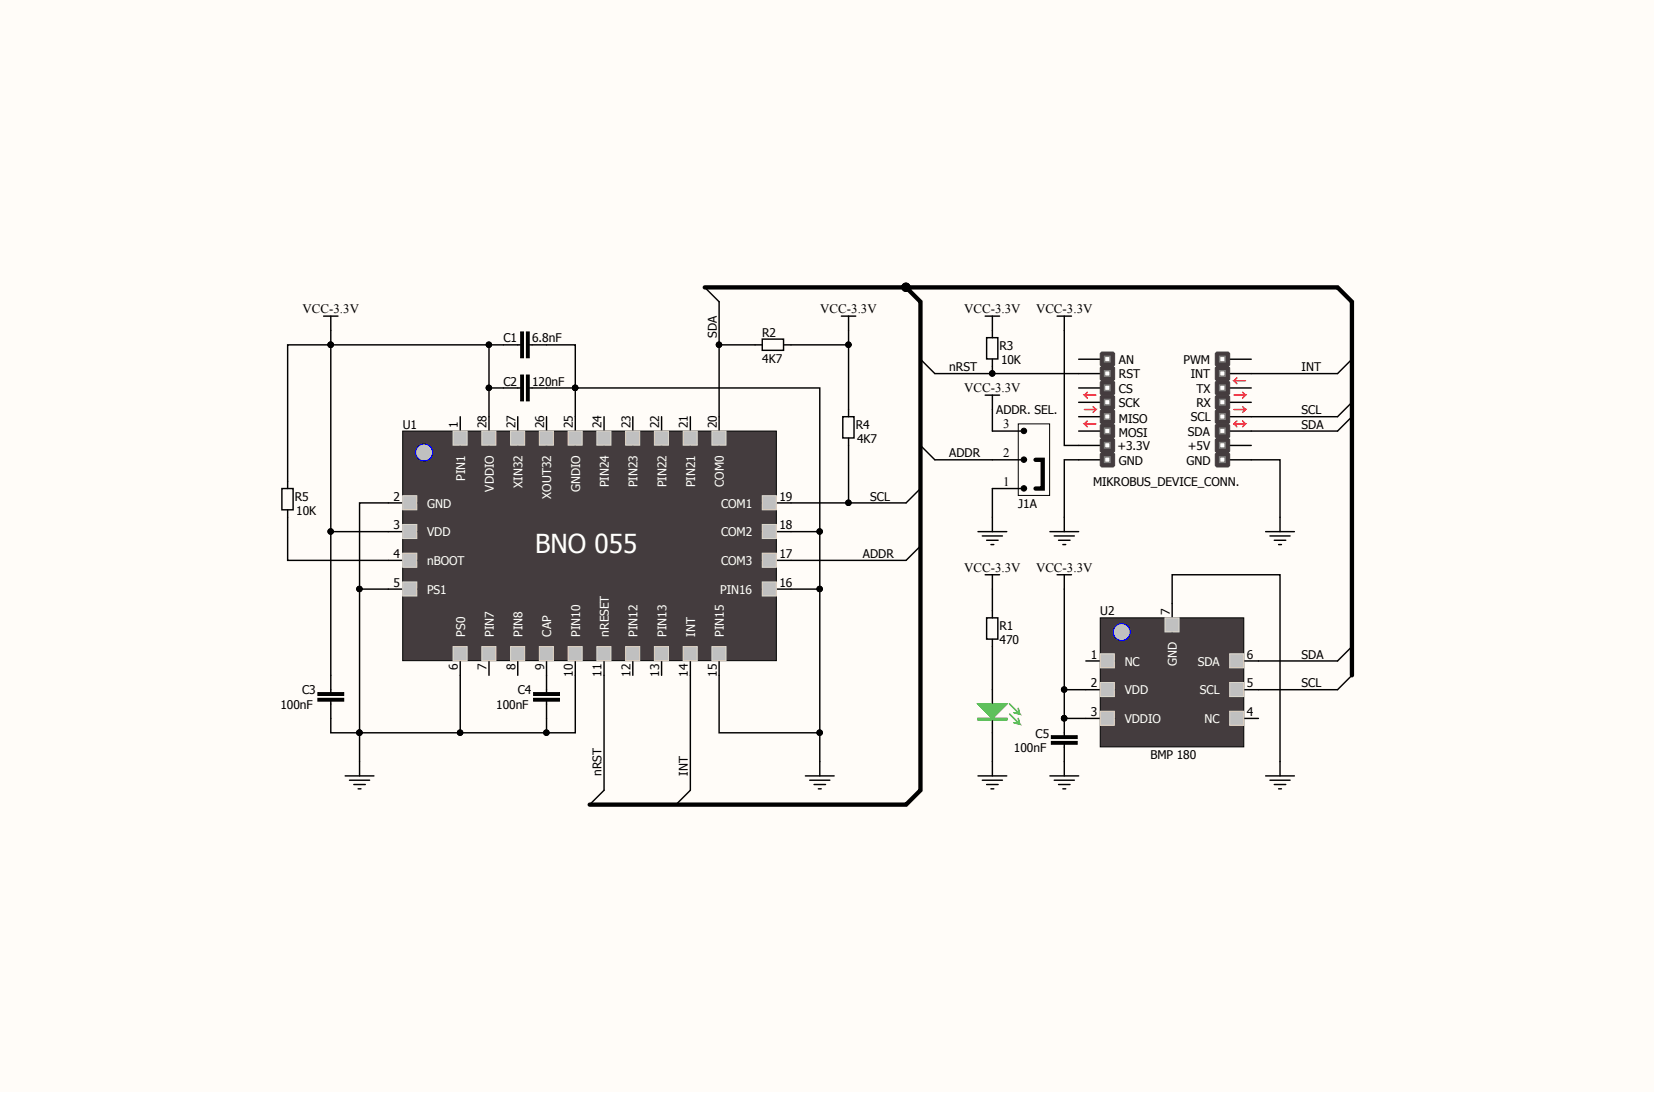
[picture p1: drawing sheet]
<svg xmlns="http://www.w3.org/2000/svg" width="292mm" height="193mm" viewBox="0 0 292 193" stroke-linecap="round" stroke-linejoin="round" font-family="sans-serif">
<defs><g id="words">
<text font-size="4.6" fill="#fff" x="94.4" y="97.6">BNO 055</text>
<g font-size="2.3">
<text x="53.4" y="55.3">VCC-3.3V</text>
<text x="144.7" y="55.3">VCC-3.3V</text>
<text x="170.1" y="55.3">VCC-3.3V</text>
<text x="182.7" y="55.3">VCC-3.3V</text>
<text x="170.1" y="69.2">VCC-3.3V</text>
<text x="176.9" y="75.5">3</text>
<text x="176.9" y="80.6">2</text>
<text x="176.9" y="85.7">1</text>
<text x="170.1" y="100.9">VCC-3.3V</text>
<text x="182.7" y="100.9">VCC-3.3V</text>
</g>
<g font-size="2.1">
<text x="126.4" y="59.6" transform="rotate(-90 126.4 59.6)">SDA</text>
<text x="134.5" y="59.4">R2</text>
<text x="88.8" y="60.4">C1</text>
<text x="93.9" y="60.4">6.8nF</text>
<text x="134.5" y="64">4K7</text>
<text x="167.4" y="65.5">nRST</text>
<text x="176.3" y="61.7">R3</text>
<text x="176.6" y="64.2">10K</text>
<text x="197.4" y="64.2">AN</text>
<text x="208.8" y="64.2">PWM</text>
<text x="229.6" y="65.5">INT</text>
<text x="88.8" y="68">C2</text>
<text x="93.9" y="68">120nF</text>
<text x="197.4" y="66.7">RST</text>
<text x="197.4" y="69.3">CS</text>
<text x="197.4" y="71.8">SCK</text>
<text x="210.1" y="66.7">INT</text>
<text x="211" y="71.8">RX</text>
<text x="211.1" y="69.3">TX</text>
<text x="71" y="75.6">U1</text>
<text x="80.8" y="75.5" transform="rotate(-90 80.8 75.5)">1</text>
<text x="85.8" y="75.5" transform="rotate(-90 85.8 75.5)">28</text>
<text x="90.9" y="75.5" transform="rotate(-90 90.9 75.5)">27</text>
<text x="96" y="75.5" transform="rotate(-90 96 75.5)">26</text>
<text x="101.1" y="75.5" transform="rotate(-90 101.1 75.5)">25</text>
<text x="106.1" y="75.5" transform="rotate(-90 106.1 75.5)">24</text>
<text x="111.2" y="75.5" transform="rotate(-90 111.2 75.5)">23</text>
<text x="116.3" y="75.5" transform="rotate(-90 116.3 75.5)">22</text>
<text x="121.3" y="75.5" transform="rotate(-90 121.3 75.5)">21</text>
<text x="126.4" y="75.5" transform="rotate(-90 126.4 75.5)">20</text>
<text x="150.9" y="75.6">R4</text>
<text x="175.7" y="73.1">ADDR. SEL.</text>
<text x="197.4" y="77.1">MOSI</text>
<text x="197.4" y="74.6">MISO</text>
<text x="209.5" y="76.9">SDA</text>
<text x="210.1" y="74.3">SCL</text>
<text x="229.6" y="73.1">SCL</text>
<text x="229.6" y="75.6">SDA</text>
<text x="151.2" y="78.1">4K7</text>
<text x="167.4" y="80.7">ADDR</text>
<text x="197.1" y="79.4">+3.3V</text>
<text x="197.4" y="81.9">GND</text>
<text x="209.3" y="81.9">GND</text>
<text x="209.5" y="79.4">+5V</text>
<text x="52" y="88.3">R5</text>
<text x="69.4" y="88.3">2</text>
<text x="137.5" y="88.3">19</text>
<text x="153.5" y="88.3">SCL</text>
<text x="179.6" y="89.6">J1A</text>
<text x="192.8" y="85.8">MIKROBUS_DEVICE_CONN.</text>
<text x="52.3" y="90.8">10K</text>
<text x="69.4" y="93.4">3</text>
<text x="137.5" y="93.4">18</text>
<text x="69.4" y="98.4">4</text>
<text x="137.5" y="98.4">17</text>
<text x="152.2" y="98.4">ADDR</text>
<text x="69.4" y="103.5">5</text>
<text x="137.5" y="103.5">16</text>
<text x="176.3" y="111.1">R1</text>
<text x="176.3" y="113.6">470</text>
<text x="194.1" y="108.6">U2</text>
<text x="206.3" y="108.5" transform="rotate(-90 206.3 108.5)">7</text>
<text x="80.8" y="118.2" transform="rotate(-90 80.8 118.2)">6</text>
<text x="85.8" y="118.2" transform="rotate(-90 85.8 118.2)">7</text>
<text x="90.9" y="118.2" transform="rotate(-90 90.9 118.2)">8</text>
<text x="96" y="118.2" transform="rotate(-90 96 118.2)">9</text>
<text x="101.1" y="119.4" transform="rotate(-90 101.1 119.4)">10</text>
<text x="106.1" y="119.4" transform="rotate(-90 106.1 119.4)">11</text>
<text x="111.2" y="119.4" transform="rotate(-90 111.2 119.4)">12</text>
<text x="116.3" y="119.4" transform="rotate(-90 116.3 119.4)">13</text>
<text x="121.3" y="119.4" transform="rotate(-90 121.3 119.4)">14</text>
<text x="126.4" y="119.4" transform="rotate(-90 126.4 119.4)">15</text>
<text x="192.4" y="116.2">1</text>
<text x="219.9" y="116.2">6</text>
<text x="229.6" y="116.2">SDA</text>
<text x="49.5" y="125">100nF</text>
<text x="53.3" y="122.5">C3</text>
<text x="87.5" y="125">100nF</text>
<text x="91.3" y="122.5">C4</text>
<text x="192.4" y="121.2">2</text>
<text x="219.9" y="121.2">5</text>
<text x="229.6" y="121.2">SCL</text>
<text x="182.7" y="130.1">C5</text>
<text x="192.4" y="126.3">3</text>
<text x="219.9" y="126.3">4</text>
<text x="106.1" y="136.9" transform="rotate(-90 106.1 136.9)">nRST</text>
<text x="121.3" y="136.9" transform="rotate(-90 121.3 136.9)">INT</text>
<text x="178.8" y="132.6">100nF</text>
<text x="202.9" y="133.9">BMP 180</text>
</g>
<g font-size="2.1" fill="#fff">
<text x="75.3" y="89.6">GND</text>
<text x="82" y="84.8" transform="rotate(-90 82 84.8)">PIN1</text>
<text x="87.1" y="86.7" transform="rotate(-90 87.1 86.7)">VDDIO</text>
<text x="92.2" y="86" transform="rotate(-90 92.2 86)">XIN32</text>
<text x="97.2" y="87.9" transform="rotate(-90 97.2 87.9)">XOUT32</text>
<text x="102.3" y="86.8" transform="rotate(-90 102.3 86.8)">GNDIO</text>
<text x="107.4" y="86" transform="rotate(-90 107.4 86)">PIN24</text>
<text x="112.5" y="86" transform="rotate(-90 112.5 86)">PIN23</text>
<text x="117.5" y="86" transform="rotate(-90 117.5 86)">PIN22</text>
<text x="122.6" y="86" transform="rotate(-90 122.6 86)">PIN21</text>
<text x="127.2" y="89.6">COM1</text>
<text x="127.7" y="85.8" transform="rotate(-90 127.7 85.8)">COM0</text>
<text x="75.3" y="94.6">VDD</text>
<text x="127.2" y="94.6">COM2</text>
<text x="75.3" y="99.7">nBOOT</text>
<text x="127.2" y="99.7">COM3</text>
<text x="75.3" y="104.8">PS1</text>
<text x="127.1" y="104.8">PIN16</text>
<text x="82" y="112.3" transform="rotate(-90 82 112.3)">PS0</text>
<text x="87.1" y="112.3" transform="rotate(-90 87.1 112.3)">PIN7</text>
<text x="92.2" y="112.3" transform="rotate(-90 92.2 112.3)">PIN8</text>
<text x="97.2" y="112.3" transform="rotate(-90 97.2 112.3)">CAP</text>
<text x="102.3" y="112.3" transform="rotate(-90 102.3 112.3)">PIN10</text>
<text x="107.4" y="112.3" transform="rotate(-90 107.4 112.3)">nRESET</text>
<text x="112.5" y="112.3" transform="rotate(-90 112.5 112.3)">PIN12</text>
<text x="117.5" y="112.3" transform="rotate(-90 117.5 112.3)">PIN13</text>
<text x="122.6" y="112.3" transform="rotate(-90 122.6 112.3)">INT</text>
<text x="127.7" y="112.3" transform="rotate(-90 127.7 112.3)">PIN15</text>
<text x="198.4" y="117.4">NC</text>
<text x="207.6" y="117.5" transform="rotate(-90 207.6 117.5)">GND</text>
<text x="211.3" y="117.4">SDA</text>
<text x="198.4" y="122.5">VDD</text>
<text x="211.7" y="122.5">SCL</text>
<text x="198.4" y="127.6">VDDIO</text>
<text x="212.5" y="127.6">NC</text>
</g>
</g></defs>
<path d="M0 0h291.7v192.6h-291.7z" fill="#fffcf8"/>
<g fill="none" stroke="#000" stroke-width=".25">
<path d="M190.3 63.4h3.8M190.3 65.9h3.8M190.3 68.4h3.8M190.3 71h3.8M190.3 73.5h3.8M190.3 76h3.8M190.3 78.6h3.8M216.9 63.4h3.8M216.9 65.9h3.8M216.9 68.4h3.8M216.9 71h3.8M216.9 73.5h3.8"/>
<path d="M216.9 76h3.8M216.9 78.6h3.8M190.3 81.1h3.8M216.9 81.1h3.8"/>
</g>
<path d="M194.1 62.4l.2-.3h2.1l.2 .3v2l-.2 .2h-2.1l-.2-.2z" fill-rule="evenodd" fill="#443c3e"/>
<path d="M194.1 62.4l.2-.3h2.1l.2 .3v2l-.2 .2h-2.1l-.2-.2z" fill="none" stroke="#443c3e" stroke-width=".18"/>
<path d="M194.1 64.9l.2-.3h2.1l.2 .3v2l-.2 .3h-2.1l-.2-.3z" fill-rule="evenodd" fill="#443c3e"/>
<path d="M194.1 64.9l.2-.3h2.1l.2 .3v2l-.2 .3h-2.1l-.2-.3z" fill="none" stroke="#443c3e" stroke-width=".18"/>
<g fill="#fff" stroke="#808080" stroke-width=".25">
<path d="M194.8 62.9h1v.9h-1z"/>
<path d="M194.8 65.4h1v1h-1z"/>
</g>
<path d="M194.1 67.4l.2-.2h2.1l.2 .2v2l-.2 .3h-2.1l-.2-.3z" fill-rule="evenodd" fill="#443c3e"/>
<path d="M194.1 67.4l.2-.2h2.1l.2 .2v2l-.2 .3h-2.1l-.2-.3z" fill="none" stroke="#443c3e" stroke-width=".18"/>
<path d="M194.1 70l.2-.3h2.1l.2 .3v2l-.2 .2h-2.1l-.2-.2z" fill-rule="evenodd" fill="#443c3e"/>
<path d="M194.1 70l.2-.3h2.1l.2 .3v2l-.2 .2h-2.1l-.2-.2z" fill="none" stroke="#443c3e" stroke-width=".18"/>
<g fill="#fff" stroke="#808080" stroke-width=".25">
<path d="M194.8 67.9h1v1h-1z"/>
<path d="M194.8 70.5h1v.9h-1z"/>
</g>
<path d="M194.1 72.5l.2-.3h2.1l.2 .3v2l-.2 .3h-2.1l-.2-.3z" fill-rule="evenodd" fill="#443c3e"/>
<path d="M194.1 72.5l.2-.3h2.1l.2 .3v2l-.2 .3h-2.1l-.2-.3z" fill="none" stroke="#443c3e" stroke-width=".18"/>
<path d="M194.1 75l.2-.2h2.1l.2 .2v2l-.2 .3h-2.1l-.2-.3z" fill-rule="evenodd" fill="#443c3e"/>
<path d="M194.1 75l.2-.2h2.1l.2 .2v2l-.2 .3h-2.1l-.2-.3z" fill="none" stroke="#443c3e" stroke-width=".18"/>
<g fill="#fff" stroke="#808080" stroke-width=".25">
<path d="M194.8 73h1v1h-1z"/>
<path d="M194.8 75.5h1v1h-1z"/>
</g>
<path d="M194.1 77.6l.2-.3h2.1l.2 .3v2l-.2 .2h-2.1l-.2-.2z" fill-rule="evenodd" fill="#443c3e"/>
<path d="M194.1 77.6l.2-.3h2.1l.2 .3v2l-.2 .2h-2.1l-.2-.2z" fill="none" stroke="#443c3e" stroke-width=".18"/>
<path d="M194.1 80.1l.2-.3h2.1l.2 .3v2l-.2 .3h-2.1l-.2-.3z" fill-rule="evenodd" fill="#443c3e"/>
<path d="M194.1 80.1l.2-.3h2.1l.2 .3v2l-.2 .3h-2.1l-.2-.3z" fill="none" stroke="#443c3e" stroke-width=".18"/>
<g fill="#fff" stroke="#808080" stroke-width=".25">
<path d="M194.8 78.1h1v.9h-1z"/>
<path d="M194.8 80.6h1v1h-1z"/>
</g>
<path d="M214.4 62.4l.2-.3h2l.3 .3v2l-.3 .2h-2l-.2-.2z" fill-rule="evenodd" fill="#443c3e"/>
<path d="M214.4 62.4l.2-.3h2l.3 .3v2l-.3 .2h-2l-.2-.2z" fill="none" stroke="#443c3e" stroke-width=".18"/>
<path d="M214.4 64.9l.2-.3h2l.3 .3v2l-.3 .3h-2l-.2-.3z" fill-rule="evenodd" fill="#443c3e"/>
<path d="M214.4 64.9l.2-.3h2l.3 .3v2l-.3 .3h-2l-.2-.3z" fill="none" stroke="#443c3e" stroke-width=".18"/>
<g fill="#fff" stroke="#808080" stroke-width=".25">
<path d="M215.1 62.9h1v.9h-1z"/>
<path d="M215.1 65.4h1v1h-1z"/>
</g>
<path d="M214.4 67.4l.2-.2h2l.3 .2v2l-.3 .3h-2l-.2-.3z" fill-rule="evenodd" fill="#443c3e"/>
<path d="M214.4 67.4l.2-.2h2l.3 .2v2l-.3 .3h-2l-.2-.3z" fill="none" stroke="#443c3e" stroke-width=".18"/>
<path d="M214.4 70l.2-.3h2l.3 .3v2l-.3 .2h-2l-.2-.2z" fill-rule="evenodd" fill="#443c3e"/>
<path d="M214.4 70l.2-.3h2l.3 .3v2l-.3 .2h-2l-.2-.2z" fill="none" stroke="#443c3e" stroke-width=".18"/>
<g fill="#fff" stroke="#808080" stroke-width=".25">
<path d="M215.1 67.9h1v1h-1z"/>
<path d="M215.1 70.5h1v.9h-1z"/>
</g>
<path d="M214.4 72.5l.2-.3h2l.3 .3v2l-.3 .3h-2l-.2-.3z" fill-rule="evenodd" fill="#443c3e"/>
<path d="M214.4 72.5l.2-.3h2l.3 .3v2l-.3 .3h-2l-.2-.3z" fill="none" stroke="#443c3e" stroke-width=".18"/>
<path d="M214.4 75l.2-.2h2l.3 .2v2l-.3 .3h-2l-.2-.3z" fill-rule="evenodd" fill="#443c3e"/>
<path d="M214.4 75l.2-.2h2l.3 .2v2l-.3 .3h-2l-.2-.3z" fill="none" stroke="#443c3e" stroke-width=".18"/>
<g fill="#fff" stroke="#808080" stroke-width=".25">
<path d="M215.1 73h1v1h-1z"/>
<path d="M215.1 75.5h1v1h-1z"/>
</g>
<path d="M214.4 77.6l.2-.3h2l.3 .3v2l-.3 .2h-2l-.2-.2z" fill-rule="evenodd" fill="#443c3e"/>
<path d="M214.4 77.6l.2-.3h2l.3 .3v2l-.3 .2h-2l-.2-.2z" fill="none" stroke="#443c3e" stroke-width=".18"/>
<path d="M214.4 80.1l.2-.3h2l.3 .3v2l-.3 .3h-2l-.2-.3z" fill-rule="evenodd" fill="#443c3e"/>
<path d="M214.4 80.1l.2-.3h2l.3 .3v2l-.3 .3h-2l-.2-.3z" fill="none" stroke="#443c3e" stroke-width=".18"/>
<g fill="#fff" stroke="#808080" stroke-width=".25">
<path d="M215.1 78.1h1v.9h-1z"/>
<path d="M215.1 80.6h1v1h-1z"/>
</g>
<g fill="none" stroke="#ee0e22" stroke-width=".25">
<path d="M191.3 72.2h2l-.5 .5M191.8 74.3l-.5 .5M191.8 69.2l-.5 .5M192.8 71.7l.5 .5M193.3 74.8h-2l.5 .5M193.3 69.7h-2l.5 .5M217.7 69.7h2l-.5 .5M217.7 72.2h2l-.5 .5M217.7 74.8h2l-.5 .5M217.7 74.8l.5 .5M218.2 66.7l-.5 .5M218.2 74.3l-.5 .5"/>
<path d="M219.2 69.2l.5 .5M219.2 71.7l.5 .5M219.2 74.3l.5 .5M219.7 67.2h-2l.5 .5"/>
</g>
<g fill="none" stroke="#000" stroke-width=".25">
<path d="M173.8 55.8h2.5M175 55.8v2.5M220.7 65.9h15.2M220.7 73.5h15.2M220.7 76h15.2M185.2 93.8h5.1M186 94.5h3.5M186.7 95.3h2M187.5 96.1h.5M190.3 81.1h-2.6v12.7M220.7 81.1h5.1v12.7M223.2 93.8h5.1"/>
<path d="M224 94.5h3.6M224.8 95.3h2M225.5 96.1h.5M175 121.7v2.5M175 126.7v2.6"/>
</g>
<path d="M172.5 126.7h5.1v.3h-5.1zM172.5 126.8h5.1" fill="none" stroke="#00bf00" stroke-width=".25"/>
<path d="M172.5 124.2h5.1l-2.6 2.5z" fill="#00bf00"/>
<path d="M172.5 124.2h5.1l-2.6 2.5zM178.1 126l1.8 1.7-1.1-.2M178.1 124.2l1.8 1.8-1.1-.3M179.6 126.7l.3 1M179.6 124.9l.3 1.1" fill="none" stroke="#00bf00" stroke-width=".25"/>
<path d="M173.8 101.4h2.5M174 109h2v3.7h-2zM175 101.4v7.6M175 112.8v1.3M172.5 136.9h5.1M173.3 137.6h3.5M174 138.4h2.1M174.8 139.1h.5M175 134.3v2.6" fill="none" stroke="#000" stroke-width=".25"/>
<path d="M71 76h65.9v40.5h-65.9z" fill="#443c3e" stroke="#000" stroke-width=".18"/>
<circle cx="74.8" cy="79.8" r="1.5" fill="#c0c0c0" stroke="#00f" stroke-width=".18"/>
<path d="M81.2 73.5v5.1M68.5 98.8h5.1M68.5 88.7h5.1M68.5 93.8h5.1M68.5 103.9h5.1" fill="none" stroke="#000" stroke-width=".25"/>
<g fill="#c0c0c0" stroke="#e5dec5" stroke-width=".18">
<path d="M71 92.5h2.5v2.5h-2.5z"/>
<path d="M71 87.4h2.5v2.5h-2.5z"/>
<path d="M79.9 76h2.5v2.5h-2.5z"/>
<path d="M71 102.6h2.5v2.5h-2.5z"/>
<path d="M71 97.6h2.5v2.5h-2.5z"/>
</g>
<path d="M81.2 114.1v5" fill="none" stroke="#000" stroke-width=".25"/>
<path d="M79.9 114.1h2.5v2.4h-2.5z" fill="#c0c0c0" stroke="#e5dec5" stroke-width=".18"/>
<path d="M86.3 114.1v5M91.3 114.1v5M96.4 114.1v5M101.5 114.1v5" fill="none" stroke="#000" stroke-width=".25"/>
<g fill="#c0c0c0" stroke="#e5dec5" stroke-width=".18">
<path d="M90.1 114.1h2.4v2.4h-2.4z"/>
<path d="M85 114.1h2.5v2.4h-2.5z"/>
<path d="M100.2 114.1h2.5v2.4h-2.5z"/>
<path d="M95.1 114.1h2.5v2.4h-2.5z"/>
</g>
<path d="M106.5 114.1v5M111.6 114.1v5M116.7 114.1v5" fill="none" stroke="#000" stroke-width=".25"/>
<g fill="#c0c0c0" stroke="#e5dec5" stroke-width=".18">
<path d="M105.3 114.1h2.5v2.4h-2.5z"/>
<path d="M115.4 114.1h2.5v2.4h-2.5z"/>
<path d="M110.4 114.1h2.4v2.4h-2.4z"/>
</g>
<path d="M134.5 98.8h5M121.8 114.1v5M126.8 114.1v5M134.5 103.9h5" fill="none" stroke="#000" stroke-width=".25"/>
<g fill="#c0c0c0" stroke="#e5dec5" stroke-width=".18">
<path d="M125.6 114.1h2.5v2.4h-2.5z"/>
<path d="M120.5 114.1h2.5v2.4h-2.5z"/>
<path d="M134.5 97.6h2.4v2.5h-2.4z"/>
<path d="M134.5 102.6h2.4v2.5h-2.4z"/>
</g>
<path d="M134.5 93.8h5" fill="none" stroke="#000" stroke-width=".25"/>
<path d="M134.5 92.5h2.4v2.5h-2.4z" fill="#c0c0c0" stroke="#e5dec5" stroke-width=".18"/>
<path d="M134.5 88.7h5" fill="none" stroke="#000" stroke-width=".25"/>
<path d="M134.5 87.4h2.4v2.5h-2.4z" fill="#c0c0c0" stroke="#e5dec5" stroke-width=".18"/>
<path d="M126.8 73.5v5.1" fill="none" stroke="#000" stroke-width=".25"/>
<path d="M125.6 76h2.5v2.5h-2.5z" fill="#c0c0c0" stroke="#e5dec5" stroke-width=".18"/>
<path d="M121.8 73.5v5.1" fill="none" stroke="#000" stroke-width=".25"/>
<path d="M120.5 76h2.5v2.5h-2.5z" fill="#c0c0c0" stroke="#e5dec5" stroke-width=".18"/>
<path d="M116.7 73.5v5.1" fill="none" stroke="#000" stroke-width=".25"/>
<path d="M115.4 76h2.5v2.5h-2.5z" fill="#c0c0c0" stroke="#e5dec5" stroke-width=".18"/>
<path d="M111.6 73.5v5.1" fill="none" stroke="#000" stroke-width=".25"/>
<path d="M110.4 76h2.4v2.5h-2.4z" fill="#c0c0c0" stroke="#e5dec5" stroke-width=".18"/>
<path d="M106.5 73.5v5.1" fill="none" stroke="#000" stroke-width=".25"/>
<path d="M105.3 76h2.5v2.5h-2.5z" fill="#c0c0c0" stroke="#e5dec5" stroke-width=".18"/>
<path d="M101.5 73.5v5.1" fill="none" stroke="#000" stroke-width=".25"/>
<path d="M100.2 76h2.5v2.5h-2.5z" fill="#c0c0c0" stroke="#e5dec5" stroke-width=".18"/>
<path d="M96.4 73.5v5.1" fill="none" stroke="#000" stroke-width=".25"/>
<path d="M95.1 76h2.5v2.5h-2.5z" fill="#c0c0c0" stroke="#e5dec5" stroke-width=".18"/>
<path d="M91.3 73.5v5.1" fill="none" stroke="#000" stroke-width=".25"/>
<path d="M90.1 76h2.4v2.5h-2.4z" fill="#c0c0c0" stroke="#e5dec5" stroke-width=".18"/>
<path d="M86.3 73.5v5.1" fill="none" stroke="#000" stroke-width=".25"/>
<path d="M85 76h2.5v2.5h-2.5z" fill="#c0c0c0" stroke="#e5dec5" stroke-width=".18"/>
<g fill="none" stroke="#000" stroke-width=".25">
<path d="M57.1 55.8h2.5M58.3 55.8v38h10.2M124.3 50.7l2.5 2.5v20.3M134.5 59.8h3.7v2h-3.7zM148.4 55.8h2.5M149.7 55.8v5h-11.4M174 59.6h2v3.7h-2zM175 58.3v1.3M86.3 60.8h-35.6v25.4M86.3 68.4h5.5M91.8 60.8h-5.5v12.7M93.4 60.8h8.1v7.6h-8.1"/>
<path d="M101.5 73.5v-5.1h43.1v25.4M126.8 60.8h7.7M148.7 73.5h1.9v3.8h-1.9zM149.7 60.8v12.7M149.7 77.3v11.4M162.4 63.4l2.5 2.5M175 63.4v2.5M238.5 63.4l-2.6 2.5M238.5 71l-2.6 2.5M238.5 73.5l-2.6 2.5M49.7 86.2h2v3.7h-2zM50.7 90v8.8h17.8"/>
<path d="M58.3 93.8v28.4M68.5 88.7h-5.1v40.6h17.8v-10.2M139.5 93.8h5.1v10.1M162.4 86.2l-2.6 2.5h-20.3M162.4 96.3l-2.6 2.5h-20.3M63.4 103.9h5.1M96.4 119.1v3.1M101.5 119.1v10.2h-20.3M106.5 119.1v20.3l-2.5 2.5M121.8 119.1v20.3l-2.6 2.5M139.5 103.9h5.1v25.4h-17.8v-10.2M58.3 123.7v5.6h5.1v7.6"/>
<path d="M60.9 136.9h5.1M61.6 137.6h3.6M62.4 138.4h2M63.2 139.1h.5M96.4 123.7v5.6M142.1 136.9h5M142.8 137.6h3.6M143.6 138.4h2M144.3 139.1h.6M144.6 129.3v7.6"/>
</g>
<g fill="#000" stroke="#000" stroke-width=".18">
<circle cx="159.8" cy="50.7" r=".74"/>
<circle cx="58.3" cy="60.8" r=".48"/>
<circle cx="86.2" cy="68.4" r=".48"/>
<circle cx="86.2" cy="60.8" r=".48"/>
<circle cx="101.4" cy="68.4" r=".48"/>
<circle cx="126.8" cy="60.8" r=".48"/>
<circle cx="149.7" cy="60.8" r=".48"/>
<circle cx="175" cy="65.9" r=".48"/>
<circle cx="58.3" cy="93.8" r=".48"/>
<circle cx="144.6" cy="93.8" r=".48"/>
<circle cx="149.7" cy="88.7" r=".48"/>
<circle cx="63.4" cy="103.9" r=".48"/>
<circle cx="144.6" cy="103.9" r=".48"/>
<circle cx="63.4" cy="129.2" r=".48"/>
<circle cx="81.2" cy="129.2" r=".48"/>
<circle cx="96.4" cy="129.2" r=".48"/>
<circle cx="144.6" cy="129.2" r=".48"/>
</g>
<g fill="#000">
<path d="M91.8 66.2h.5v4.5h-.5z" fill-rule="evenodd"/>
<path d="M91.8 58.5h.5v4.6h-.5z" fill-rule="evenodd"/>
<path d="M92.8 66.2h.6v4.5h-.6z" fill-rule="evenodd"/>
<path d="M92.8 58.5h.6v4.6h-.6z" fill-rule="evenodd"/>
<path d="M56.1 123.2h4.5v.5h-4.5z" fill-rule="evenodd"/>
<path d="M56.1 122.2h4.5v.5h-4.5z" fill-rule="evenodd"/>
<path d="M94.1 123.2h4.6v.5h-4.6z" fill-rule="evenodd"/>
<path d="M94.1 122.2h4.6v.5h-4.6z" fill-rule="evenodd"/>
</g>
<path d="M91.8 58.5h.5v4.6h-.5zM92.8 58.5h.6v4.6h-.6zM91.8 66.2h.5v4.5h-.5zM92.8 66.2h.6v4.5h-.6zM56.1 123.2h4.5v.5h-4.5zM56.1 122.2h4.5v.5h-4.5zM94.1 123.2h4.6v.5h-4.6zM94.1 122.2h4.6v.5h-4.6z" fill="none" stroke="#000" stroke-width=".18"/>
<path d="M124.3 50.7h35.5M238.5 119.1v-65.9l-2.6-2.5h-76.1l2.6 2.5v86.2l-2.6 2.5h-55.8" fill="none" stroke="#000" stroke-width=".76"/>
<path d="M194.1 109h25.3v22.7h-25.3z" fill="#443c3e" stroke="#000" stroke-width=".18"/>
<circle cx="197.9" cy="111.5" r="1.5" fill="#c0c0c0" stroke="#00f" stroke-width=".18"/>
<path d="M191.5 116.6h5.1M206.8 106.4v5.1M191.5 126.7h5.1M191.5 121.7h5.1M216.9 126.7h5.1" fill="none" stroke="#000" stroke-width=".25"/>
<g fill="#c0c0c0" stroke="#e5dec5" stroke-width=".18">
<path d="M194.1 125.5h2.5v2.4h-2.5z"/>
<path d="M194.1 120.4h2.5v2.5h-2.5z"/>
<path d="M194.1 115.3h2.5v2.5h-2.5z"/>
<path d="M205.5 109h2.5v2.5h-2.5z"/>
<path d="M216.9 125.5h2.5v2.4h-2.5z"/>
</g>
<path d="M216.9 121.7h5.1" fill="none" stroke="#000" stroke-width=".25"/>
<path d="M216.9 120.4h2.5v2.5h-2.5z" fill="#c0c0c0" stroke="#e5dec5" stroke-width=".18"/>
<path d="M216.9 116.6h5.1" fill="none" stroke="#000" stroke-width=".25"/>
<path d="M216.9 115.3h2.5v2.5h-2.5z" fill="#c0c0c0" stroke="#e5dec5" stroke-width=".18"/>
<g fill="none" stroke="#000" stroke-width=".25">
<path d="M186.5 55.8h2.5M187.7 55.8v22.8h2.6M162.4 78.6l2.5 2.5h15.2M164.9 65.9h25.4M173.8 69.7h2.5M175 69.7v6.3h5.1M172.5 93.8h5.1M173.3 94.5h3.5M174 95.3h2.1M174.8 96.1h.5M180.1 86.2h-5.1v7.6M175 114.1v7.6"/>
<path d="M186.5 101.4h2.5M187.7 101.4v20.3h3.8M206.8 106.4v-5h19v35.5M238.5 119.1l-2.6 2.6h-13.9M238.5 114.1l-2.6 2.5h-13.9M175 129.3v5M185.2 136.9h5.1M186 137.6h3.5M186.7 138.4h2M187.5 139.1h.5M187.7 121.7v5h3.8M187.7 126.7v3.1"/>
<path d="M187.7 131.3v5.6M223.2 136.9h5.1M224 137.6h3.6M224.8 138.4h2M225.5 139.1h.5"/>
</g>
<g fill="#000" stroke="#000" stroke-width=".18">
<circle cx="175" cy="65.9" r=".48"/>
<circle cx="187.7" cy="121.6" r=".48"/>
<circle cx="187.7" cy="126.7" r=".48"/>
</g>
<g fill="#000">
<path d="M185.4 130.8h4.6v.5h-4.6z" fill-rule="evenodd"/>
<path d="M185.4 129.8h4.6v.5h-4.6z" fill-rule="evenodd"/>
</g>
<path d="M179.6 74.8h5.5v12.6h-5.5zM185.4 130.8h4.6v.5h-4.6zM185.4 129.8h4.6v.5h-4.6z" fill="none" stroke="#000" stroke-width=".18"/>
<path d="M182.7 81.1h1.2v5.1h-1.2" fill="none" stroke="#000" stroke-width=".76"/>
<g fill="#000" stroke="#000" stroke-width=".18">
<path d="M180.2 75.7a.48 .48 0 0 0 .3 .8 .48 .48 0 0 0 .6-.5h-.5h.5a.48 .48 0 0 0-.4-.4 .48 .48 0 0 0-.5 .1zM180.6 76h.5z" fill-rule="evenodd"/>
<path d="M180.2 85.9a.48 .48 0 0 0 .3 .7 .48 .48 0 0 0 .6-.4l-.5-.1 .5 .1a.48 .48 0 0 0-.4-.5 .48 .48 0 0 0-.5 .2zM180.6 86.1l.5 .1z" fill-rule="evenodd"/>
<path d="M180.2 80.8a.48 .48 0 0 0 .3 .7 .48 .48 0 0 0 .6-.4h-.5h.5a.48 .48 0 0 0-.4-.5 .48 .48 0 0 0-.5 .2zM180.6 81.1h.5z" fill-rule="evenodd"/>
</g>
<use href="#words"/>
</svg>
